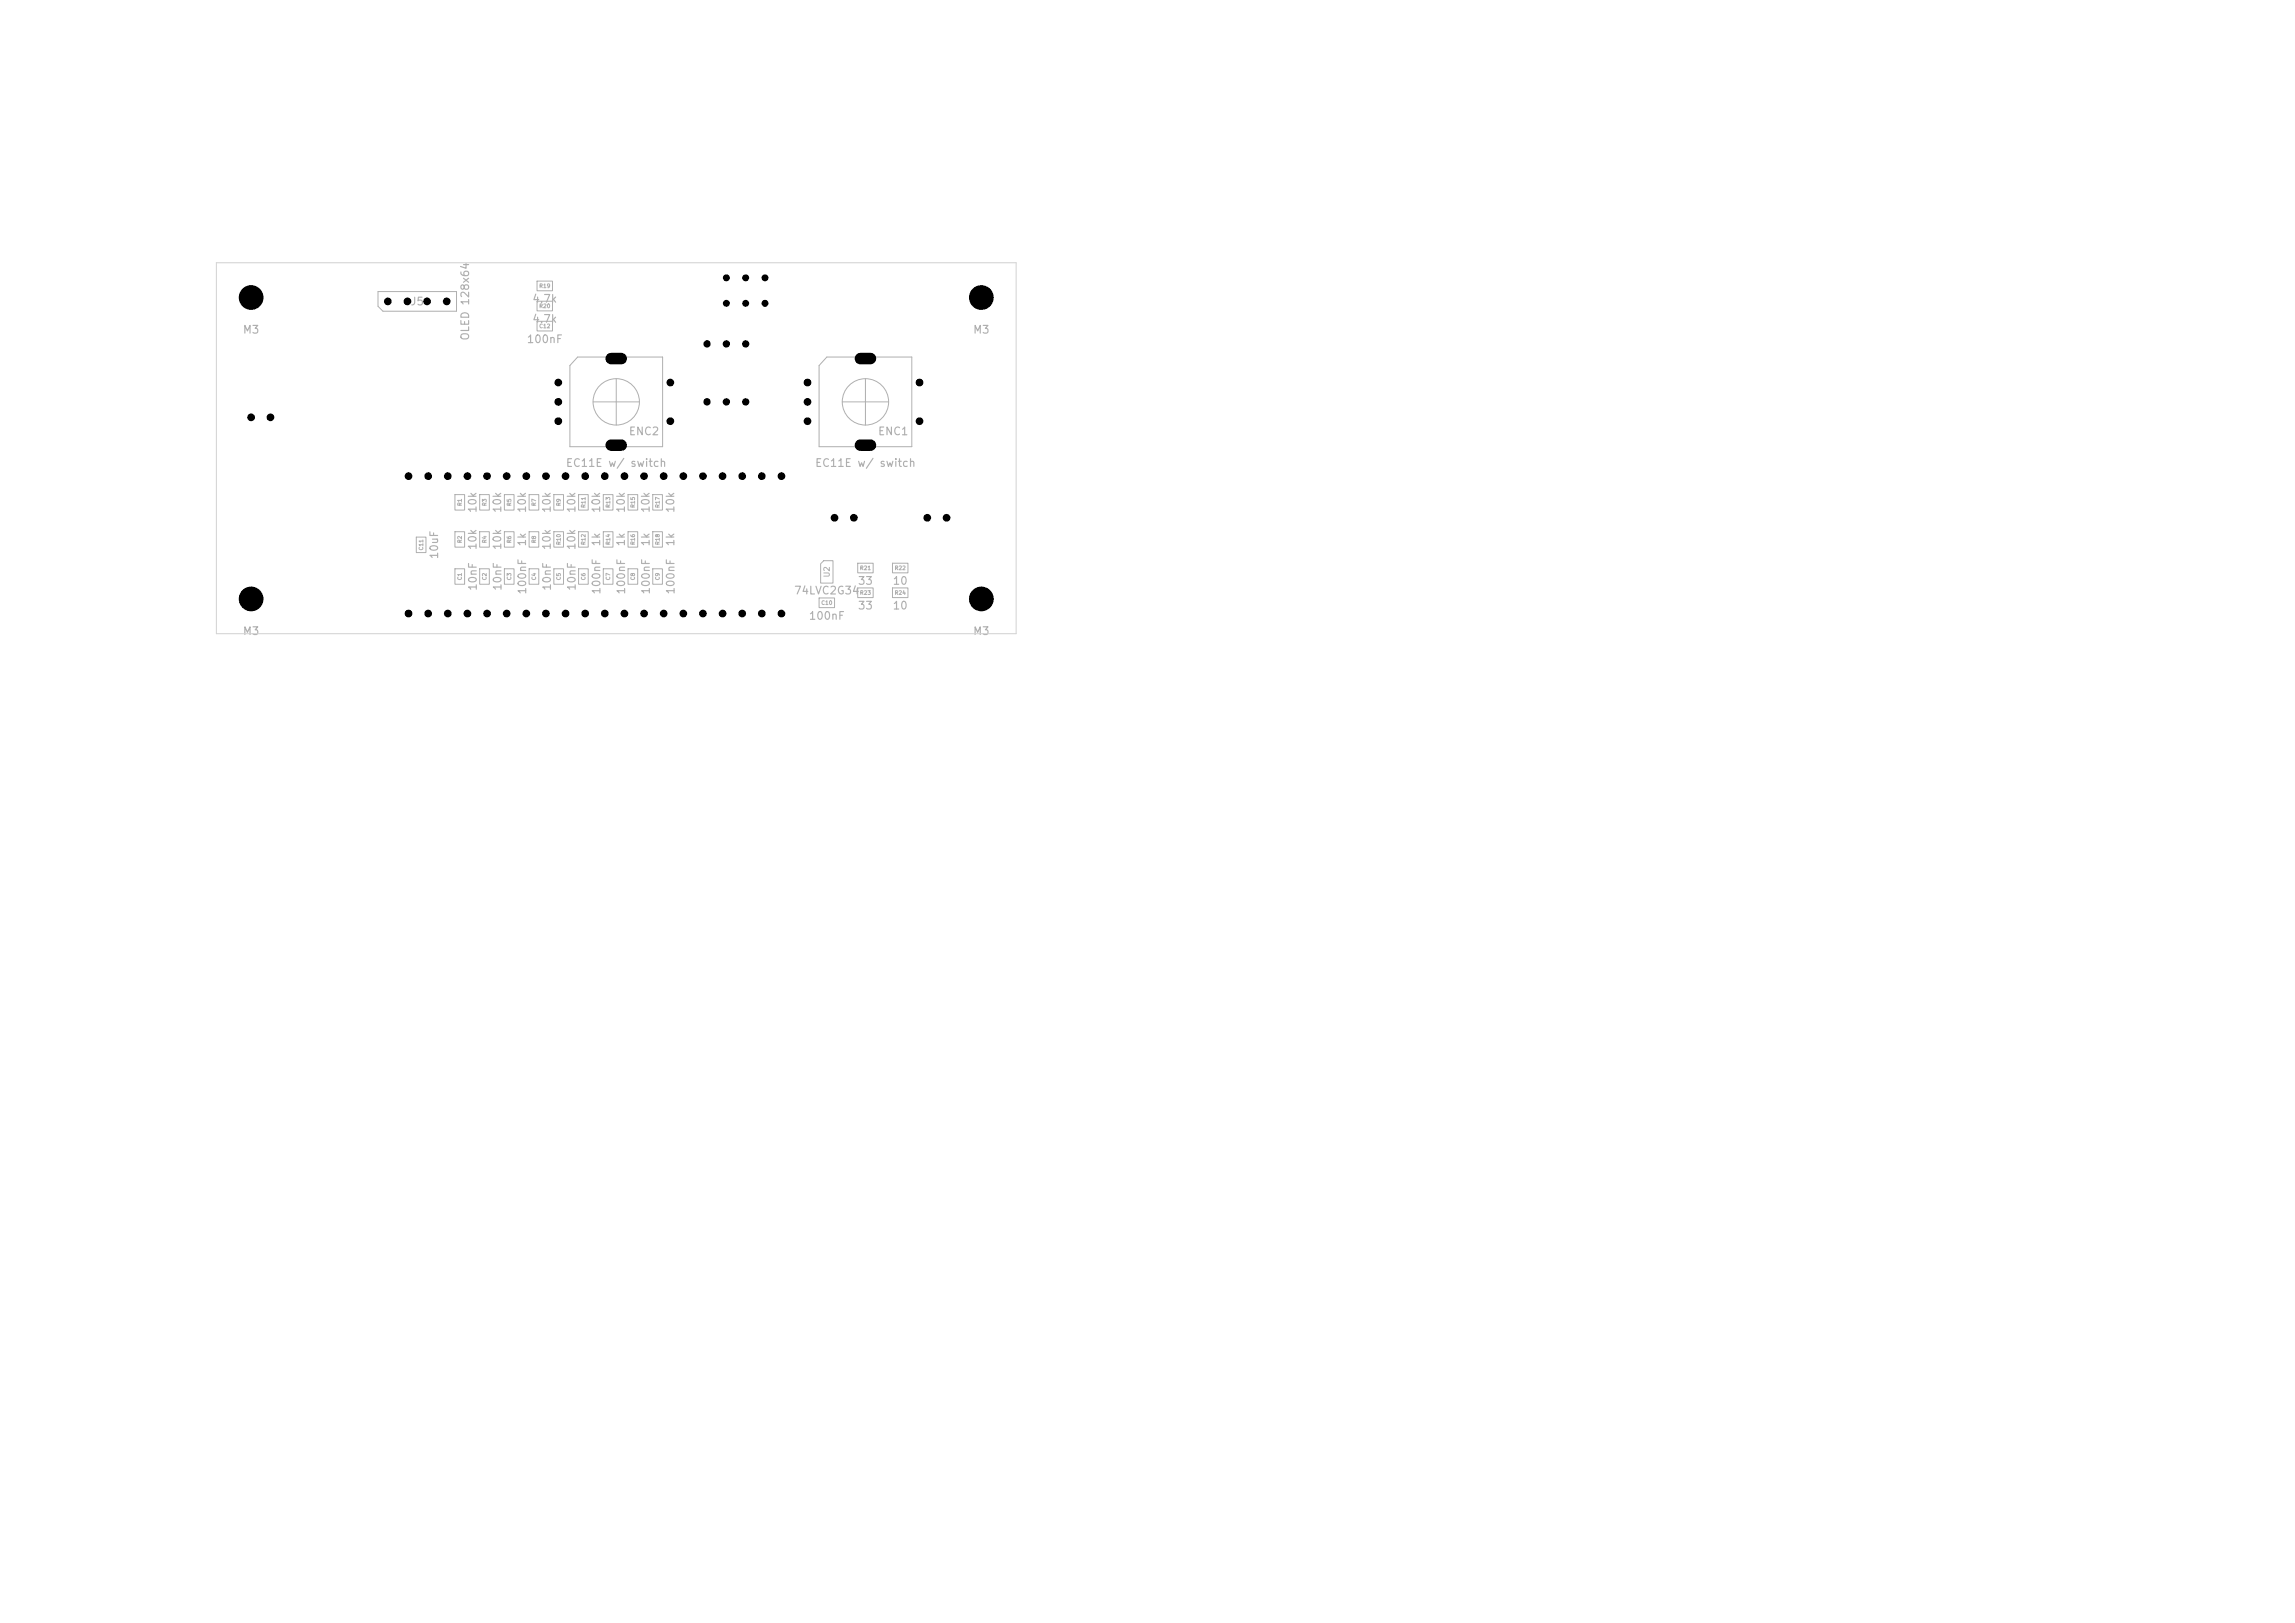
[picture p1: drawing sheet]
<svg xmlns="http://www.w3.org/2000/svg" width="297mm" height="210mm" viewBox="0 0 297 210" stroke-linecap="round" stroke-linejoin="round" font-family="sans-serif">
<defs><g id="words">
<g font-size="1" fill="#afafaf">
<text x="53" y="39.8">J5</text>
<text x="68.8" y="39.4">4.7k</text>
<text x="31.4" y="43.4">M3</text>
<text x="60.9" y="44.1" transform="rotate(-90 60.9 44.1)">OLED 128x64</text>
<text x="68.1" y="44.6">100nF</text>
<text x="68.8" y="42">4.7k</text>
<text x="125.9" y="43.4">M3</text>
<text x="81.3" y="56.6">ENC2</text>
<text x="113.5" y="56.6">ENC1</text>
<text x="73.1" y="60.7">EC11E w/ switch</text>
<text x="105.4" y="60.7">EC11E w/ switch</text>
<text x="61.9" y="71.3" transform="rotate(-90 61.9 71.3)">10k</text>
<text x="61.9" y="66.5" transform="rotate(-90 61.9 66.5)">10k</text>
<text x="65.1" y="71.3" transform="rotate(-90 65.1 71.3)">10k</text>
<text x="65.1" y="66.5" transform="rotate(-90 65.1 66.5)">10k</text>
<text x="68.3" y="70.8" transform="rotate(-90 68.3 70.8)">1k</text>
<text x="68.3" y="66.5" transform="rotate(-90 68.3 66.5)">10k</text>
<text x="71.5" y="71.3" transform="rotate(-90 71.5 71.3)">10k</text>
<text x="71.5" y="66.5" transform="rotate(-90 71.5 66.5)">10k</text>
<text x="74.7" y="71.3" transform="rotate(-90 74.7 71.3)">10k</text>
<text x="74.7" y="66.5" transform="rotate(-90 74.7 66.5)">10k</text>
<text x="77.9" y="70.8" transform="rotate(-90 77.9 70.8)">1k</text>
<text x="77.9" y="66.5" transform="rotate(-90 77.9 66.5)">10k</text>
<text x="81.1" y="70.8" transform="rotate(-90 81.1 70.8)">1k</text>
<text x="81.1" y="66.5" transform="rotate(-90 81.1 66.5)">10k</text>
<text x="84.3" y="70.8" transform="rotate(-90 84.3 70.8)">1k</text>
<text x="84.3" y="66.5" transform="rotate(-90 84.3 66.5)">10k</text>
<text x="87.5" y="70.8" transform="rotate(-90 87.5 70.8)">1k</text>
<text x="87.5" y="66.5" transform="rotate(-90 87.5 66.5)">10k</text>
<text x="56.9" y="72.4" transform="rotate(-90 56.9 72.4)">10uF</text>
<text x="61.9" y="76.5" transform="rotate(-90 61.9 76.5)">10nF</text>
<text x="65.1" y="76.5" transform="rotate(-90 65.1 76.5)">10nF</text>
<text x="68.3" y="77" transform="rotate(-90 68.3 77)">100nF</text>
<text x="71.5" y="76.5" transform="rotate(-90 71.5 76.5)">10nF</text>
<text x="74.7" y="76.5" transform="rotate(-90 74.7 76.5)">10nF</text>
<text x="77.9" y="77" transform="rotate(-90 77.9 77)">100nF</text>
<text x="81.1" y="77" transform="rotate(-90 81.1 77)">100nF</text>
<text x="84.3" y="77" transform="rotate(-90 84.3 77)">100nF</text>
<text x="87.5" y="77" transform="rotate(-90 87.5 77)">100nF</text>
<text x="102.7" y="77.2">74LVC2G34</text>
<text x="110.9" y="75.9">33</text>
<text x="115.4" y="75.9">10</text>
<text x="31.4" y="82.4">M3</text>
<text x="104.6" y="80.4">100nF</text>
<text x="110.9" y="79.1">33</text>
<text x="115.4" y="79.1">10</text>
<text x="125.9" y="82.4">M3</text>
</g>
<text font-size=".7" fill="#afafaf" x="107.5" y="74.8" transform="rotate(-90 107.5 74.8)">U2</text>
<g font-size=".5" fill="#afafaf">
<text x="69.7" y="40">R20</text>
<text x="69.7" y="37.4">R19</text>
<text x="69.7" y="42.6">C12</text>
<text x="59.9" y="65.5" transform="rotate(-90 59.9 65.5)">R1</text>
<text x="63.1" y="65.5" transform="rotate(-90 63.1 65.5)">R3</text>
<text x="66.3" y="65.5" transform="rotate(-90 66.3 65.5)">R5</text>
<text x="69.5" y="65.5" transform="rotate(-90 69.5 65.5)">R7</text>
<text x="72.7" y="65.5" transform="rotate(-90 72.7 65.5)">R9</text>
<text x="75.9" y="65.8" transform="rotate(-90 75.9 65.8)">R11</text>
<text x="79.1" y="65.8" transform="rotate(-90 79.1 65.8)">R13</text>
<text x="82.3" y="65.8" transform="rotate(-90 82.3 65.8)">R15</text>
<text x="85.5" y="65.8" transform="rotate(-90 85.5 65.8)">R17</text>
<text x="54.9" y="71.3" transform="rotate(-90 54.9 71.3)">C11</text>
<text x="59.9" y="70.3" transform="rotate(-90 59.9 70.3)">R2</text>
<text x="63.1" y="70.3" transform="rotate(-90 63.1 70.3)">R4</text>
<text x="66.3" y="70.3" transform="rotate(-90 66.3 70.3)">R6</text>
<text x="69.5" y="70.3" transform="rotate(-90 69.5 70.3)">R8</text>
<text x="72.7" y="70.6" transform="rotate(-90 72.7 70.6)">R10</text>
<text x="75.9" y="70.6" transform="rotate(-90 75.9 70.6)">R12</text>
<text x="79.1" y="70.6" transform="rotate(-90 79.1 70.6)">R14</text>
<text x="82.3" y="70.6" transform="rotate(-90 82.3 70.6)">R16</text>
<text x="85.5" y="70.6" transform="rotate(-90 85.5 70.6)">R18</text>
<text x="59.9" y="75.1" transform="rotate(-90 59.9 75.1)">C1</text>
<text x="63.1" y="75.1" transform="rotate(-90 63.1 75.1)">C2</text>
<text x="66.3" y="75.1" transform="rotate(-90 66.3 75.1)">C3</text>
<text x="69.5" y="75.1" transform="rotate(-90 69.5 75.1)">C4</text>
<text x="72.7" y="75.1" transform="rotate(-90 72.7 75.1)">C5</text>
<text x="75.9" y="75.1" transform="rotate(-90 75.9 75.1)">C6</text>
<text x="79.1" y="75.1" transform="rotate(-90 79.1 75.1)">C7</text>
<text x="82.3" y="75.1" transform="rotate(-90 82.3 75.1)">C8</text>
<text x="85.5" y="75.1" transform="rotate(-90 85.5 75.1)">C9</text>
<text x="111.2" y="77.1">R23</text>
<text x="111.2" y="73.9">R21</text>
<text x="115.7" y="77.1">R24</text>
<text x="115.7" y="73.9">R22</text>
<text x="106.2" y="78.4">C10</text>
</g>
</g></defs>
<g fill="none" stroke="#afafaf" stroke-width=".13">
<path d="M48.9 37.7h10.2v2.6h-9.5l-.7-.7zM69.5 39h2v1.2h-2zM69.5 36.4h2v1.2h-2zM69.5 41.6h2v1.2h-2zM74.8 46.2h11v11.6h-12v-10.5zM76.7 52h6M79.8 49v6M107 46.2h11v11.6h-12v-10.5zM109 52h6M112 49v6M53.9 69.5h1.2v2h-1.2zM58.9 68.8h1.2v2h-1.2z"/>
<path d="M58.9 73.6h1.2v2h-1.2zM58.9 64h1.2v2h-1.2zM62.1 73.6h1.2v2h-1.2zM62.1 68.8h1.2v2h-1.2zM62.1 64h1.2v2h-1.2zM65.3 73.6h1.2v2h-1.2zM65.3 68.8h1.2v2h-1.2zM65.3 64h1.2v2h-1.2zM68.5 64h1.2v2h-1.2zM68.5 68.8h1.2v2h-1.2zM68.5 73.6h1.2v2h-1.2zM71.7 68.8h1.2v2h-1.2z"/>
<path d="M71.7 64h1.2v2h-1.2zM71.7 73.6h1.2v2h-1.2zM74.9 68.8h1.2v2h-1.2zM74.9 73.6h1.2v2h-1.2zM74.9 64h1.2v2h-1.2zM78.1 68.8h1.2v2h-1.2zM78.1 73.6h1.2v2h-1.2zM78.1 64h1.2v2h-1.2zM81.3 68.8h1.2v2h-1.2zM81.3 73.6h1.2v2h-1.2zM81.3 64h1.2v2h-1.2zM84.5 64h1.2v2h-1.2z"/>
<path d="M84.5 68.8h1.2v2h-1.2zM84.5 73.6h1.2v2h-1.2zM106 77.4h2v1.2h-2zM106.6 72.6h1.2v2.8h-1.6v-2.4zM111 76.1h2v1.2h-2zM111 72.9h2v1.2h-2zM115.5 76.1h2v1.2h-2zM115.5 72.9h2v1.2h-2z"/>
<circle cx="79.7" cy="52" r="3"/>
<circle cx="112" cy="52" r="3"/>
</g>
<path d="M28 34h103.5v48h-103.5z" fill="none" stroke="#d0d2cd" stroke-width=".13"/>
<g fill="#000">
<circle cx="32.5" cy="38.5" r="1.6"/>
<circle cx="50.2" cy="39" r=".5"/>
<circle cx="52.7" cy="39" r=".5"/>
<circle cx="55.3" cy="39" r=".5"/>
<circle cx="57.8" cy="39" r=".5"/>
<circle cx="94" cy="39.2" r=".45"/>
<circle cx="94" cy="36" r=".45"/>
<circle cx="96.5" cy="39.2" r=".45"/>
<circle cx="96.5" cy="36" r=".45"/>
<circle cx="99" cy="39.2" r=".45"/>
<circle cx="99" cy="36" r=".45"/>
<circle cx="127" cy="38.5" r="1.6"/>
<circle cx="32.5" cy="54" r=".5"/>
<circle cx="35" cy="54" r=".5"/>
<circle cx="72.2" cy="49.5" r=".5"/>
<circle cx="72.2" cy="54.5" r=".5"/>
<circle cx="72.2" cy="52" r=".5"/>
<circle cx="86.7" cy="54.5" r=".5"/>
<circle cx="86.7" cy="49.5" r=".5"/>
<circle cx="91.5" cy="52" r=".47"/>
<circle cx="91.5" cy="44.5" r=".47"/>
<circle cx="94" cy="52" r=".47"/>
<circle cx="94" cy="44.5" r=".47"/>
<circle cx="96.5" cy="52" r=".47"/>
<circle cx="96.5" cy="44.5" r=".47"/>
<circle cx="104.5" cy="54.5" r=".5"/>
<circle cx="104.5" cy="49.5" r=".5"/>
<circle cx="104.5" cy="52" r=".5"/>
<circle cx="119" cy="49.5" r=".5"/>
<circle cx="119" cy="54.5" r=".5"/>
<circle cx="32.5" cy="77.5" r="1.6"/>
<circle cx="52.9" cy="79.4" r=".5"/>
<circle cx="52.9" cy="61.6" r=".5"/>
<circle cx="55.4" cy="61.6" r=".5"/>
<circle cx="55.4" cy="79.4" r=".5"/>
<circle cx="57.9" cy="61.6" r=".5"/>
<circle cx="57.9" cy="79.4" r=".5"/>
<circle cx="60.5" cy="61.6" r=".5"/>
<circle cx="60.5" cy="79.4" r=".5"/>
<circle cx="63" cy="61.6" r=".5"/>
<circle cx="63" cy="79.4" r=".5"/>
<circle cx="65.6" cy="61.6" r=".5"/>
<circle cx="65.6" cy="79.4" r=".5"/>
<circle cx="68.1" cy="79.4" r=".5"/>
<circle cx="68.1" cy="61.6" r=".5"/>
<circle cx="70.6" cy="79.4" r=".5"/>
<circle cx="70.6" cy="61.6" r=".5"/>
<circle cx="73.2" cy="61.6" r=".5"/>
<circle cx="73.2" cy="79.4" r=".5"/>
<circle cx="75.7" cy="79.4" r=".5"/>
<circle cx="75.7" cy="61.6" r=".5"/>
<circle cx="78.3" cy="61.6" r=".5"/>
<circle cx="78.3" cy="79.4" r=".5"/>
<circle cx="80.8" cy="61.6" r=".5"/>
<circle cx="80.8" cy="79.4" r=".5"/>
<circle cx="83.3" cy="79.4" r=".5"/>
<circle cx="83.3" cy="61.6" r=".5"/>
<circle cx="85.9" cy="61.6" r=".5"/>
<circle cx="85.9" cy="79.4" r=".5"/>
<circle cx="88.4" cy="61.6" r=".5"/>
<circle cx="88.4" cy="79.4" r=".5"/>
<circle cx="91" cy="79.4" r=".5"/>
<circle cx="91" cy="61.6" r=".5"/>
<circle cx="93.5" cy="61.6" r=".5"/>
<circle cx="93.5" cy="79.4" r=".5"/>
<circle cx="96" cy="79.4" r=".5"/>
<circle cx="96" cy="61.6" r=".5"/>
<circle cx="98.6" cy="79.4" r=".5"/>
<circle cx="98.6" cy="61.6" r=".5"/>
<circle cx="101.1" cy="61.6" r=".5"/>
<circle cx="101.1" cy="79.4" r=".5"/>
<circle cx="108" cy="67" r=".5"/>
<circle cx="110.5" cy="67" r=".5"/>
<circle cx="120" cy="67" r=".5"/>
<circle cx="122.5" cy="67" r=".5"/>
<circle cx="127" cy="77.5" r="1.6"/>
</g>
<path d="M79.1 46.4h1.3M79.1 57.6h1.3M111.3 46.4h1.4M111.3 57.6h1.4" fill="none" stroke="#000" stroke-width="1.5"/>
<use href="#words"/>
</svg>
